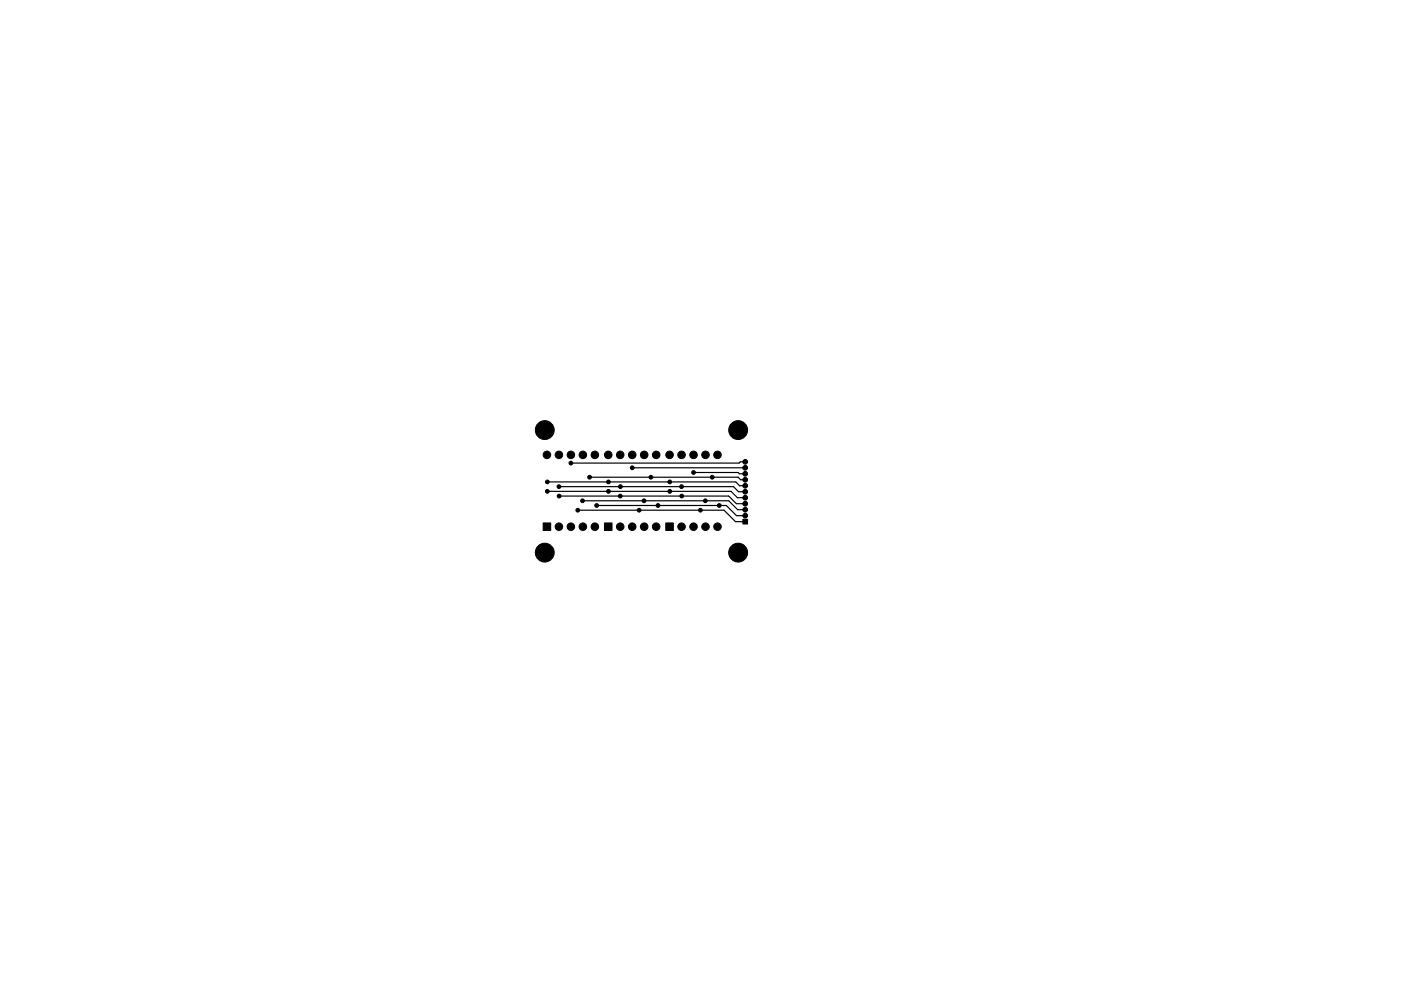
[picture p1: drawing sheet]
<svg xmlns="http://www.w3.org/2000/svg" width="297mm" height="210mm" viewBox="0 0 297 210" stroke-linecap="round" stroke-linejoin="round" font-family="sans-serif">
<g fill="#000" stroke="#000" stroke-width=".21">
<path d="M115.2 110.9h1.6v1.6h-1.6zM128.2 110.9h1.6v1.6h-1.6zM141.2 110.9h1.6v1.6h-1.6zM157.5 110.2h1v1h-1z"/>
<circle cx="115.5" cy="91.2" r="2"/>
<circle cx="116" cy="96.5" r=".8"/>
<circle cx="118.5" cy="96.5" r=".8"/>
<circle cx="121" cy="96.5" r=".8"/>
<circle cx="121" cy="98.3" r=".4"/>
<circle cx="123.6" cy="96.5" r=".8"/>
<circle cx="126.1" cy="96.5" r=".8"/>
<circle cx="129" cy="96.5" r=".8"/>
<circle cx="131.5" cy="96.5" r=".8"/>
<circle cx="134" cy="96.5" r=".8"/>
<circle cx="134" cy="99.3" r=".4"/>
<circle cx="136.6" cy="96.5" r=".8"/>
<circle cx="139.1" cy="96.5" r=".8"/>
<circle cx="142" cy="96.5" r=".8"/>
<circle cx="144.5" cy="96.5" r=".8"/>
<circle cx="147" cy="96.5" r=".8"/>
<circle cx="149.6" cy="96.5" r=".8"/>
<circle cx="152.1" cy="96.5" r=".8"/>
<circle cx="156.5" cy="91.2" r="2"/>
<circle cx="158" cy="98" r=".5"/>
<circle cx="158" cy="99.2" r=".5"/>
<circle cx="115.5" cy="117.2" r="2"/>
<circle cx="116" cy="102.2" r=".4"/>
<circle cx="116" cy="104.2" r=".4"/>
<circle cx="118.5" cy="111.7" r=".8"/>
<circle cx="118.5" cy="103.2" r=".4"/>
<circle cx="118.5" cy="105.2" r=".4"/>
<circle cx="121" cy="111.7" r=".8"/>
<circle cx="122.5" cy="108.2" r=".4"/>
<circle cx="123.5" cy="106.2" r=".4"/>
<circle cx="123.6" cy="111.7" r=".8"/>
<circle cx="125" cy="101.2" r=".4"/>
<circle cx="126.1" cy="111.7" r=".8"/>
<circle cx="126.5" cy="107.2" r=".4"/>
<circle cx="129" cy="102.2" r=".4"/>
<circle cx="129" cy="104.2" r=".4"/>
<circle cx="131.5" cy="111.7" r=".8"/>
<circle cx="131.5" cy="105.2" r=".4"/>
<circle cx="131.5" cy="103.2" r=".4"/>
<circle cx="134" cy="111.7" r=".8"/>
<circle cx="135.5" cy="108.2" r=".4"/>
<circle cx="136.5" cy="106.2" r=".4"/>
<circle cx="136.6" cy="111.7" r=".8"/>
<circle cx="138" cy="101.2" r=".4"/>
<circle cx="139.1" cy="111.7" r=".8"/>
<circle cx="139.5" cy="107.2" r=".4"/>
<circle cx="142" cy="102.2" r=".4"/>
<circle cx="142" cy="104.2" r=".4"/>
<circle cx="144.5" cy="111.7" r=".8"/>
<circle cx="144.5" cy="103.2" r=".4"/>
<circle cx="144.5" cy="105.2" r=".4"/>
<circle cx="147" cy="111.7" r=".8"/>
<circle cx="147" cy="100.2" r=".4"/>
<circle cx="148.5" cy="108.2" r=".4"/>
<circle cx="149.5" cy="106.2" r=".4"/>
<circle cx="149.6" cy="111.7" r=".8"/>
<circle cx="151" cy="101.2" r=".4"/>
<circle cx="152.1" cy="111.7" r=".8"/>
<circle cx="152.5" cy="107.2" r=".4"/>
<circle cx="156.5" cy="117.2" r="2"/>
<circle cx="158" cy="103.1" r=".5"/>
<circle cx="158" cy="100.5" r=".5"/>
<circle cx="158" cy="109.4" r=".5"/>
<circle cx="158" cy="108.1" r=".5"/>
<circle cx="158" cy="104.3" r=".5"/>
<circle cx="158" cy="101.8" r=".5"/>
<circle cx="158" cy="105.6" r=".5"/>
<circle cx="158" cy="106.9" r=".5"/>
</g>
<path d="M134 99.2v.1M134 99.2h24M158 98h-1l-.3 .3h-35.7M116 104.2h39l1.3 1.4h1.7M116 102.2h40l.8 .9h1.2M118.5 103.2h37l1.1 1.1h1.4M118.5 105.2h36l1.6 1.7h1.9M122.5 108.2h31l2.4 2.5h2.1M123.5 106.2h31l1.9 1.9h1.6M125 101.2h31.5l.5 .6h1M126.5 107.2h27.5l2.2 2.2h1.8M147 100.2h9.5l.3 .3h1.2" fill="none" stroke="#000" stroke-width=".25"/>
</svg>
